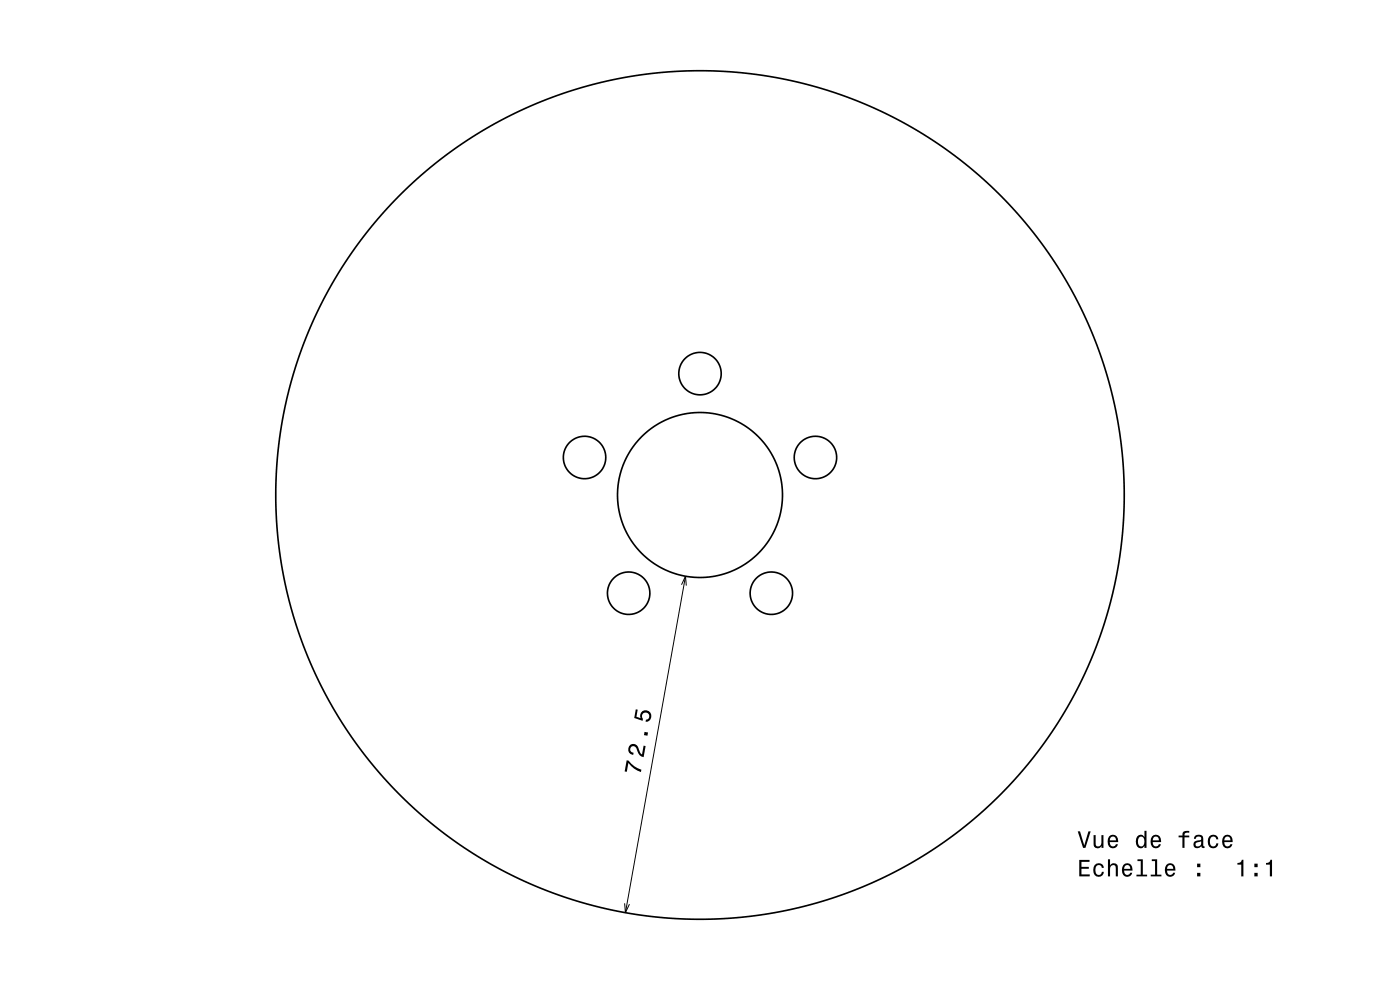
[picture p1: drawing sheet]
<svg xmlns="http://www.w3.org/2000/svg" width="297mm" height="210mm" viewBox="0 0 297 210" stroke-linecap="round" stroke-linejoin="round" font-family="sans-serif">
<g fill="none" stroke="#000" stroke-width=".35">
<circle cx="148.5" cy="79.3" r="4.5"/>
<circle cx="124" cy="97" r="4.5"/>
<circle cx="173" cy="97" r="4.5"/>
<circle cx="148.5" cy="105" r="90"/>
<circle cx="148.5" cy="105" r="17.5"/>
<circle cx="133.4" cy="125.8" r="4.5"/>
<circle cx="163.6" cy="125.8" r="4.5"/>
</g>
<g fill="#000">
<path d="M132.9 161.3l-.4 2.3 .5 .1 .3-1.9a5.2 5.2 0 0 0 2.7 2l.1-.5a5.3 5.3 0 0 1-2.7-2zM133.7 158a1.2 1.2 0 0 0-.4 1.3 1.2 1.2 0 0 0 1 .8l.1-.4a.7 .7 0 0 1-.7-.7 .7 .7 0 0 1 .6-.7 .7 .7 0 0 1 .8 .6 1.81 1.81 0 0 0 1.4 1.7l.5-2.4h-.5l-.3 1.8a2.21 2.21 0 0 1-.9-1.6 1.1 1.1 0 0 0-1.6-.4zM136.7 155.3l-.1 .6 .8 .2 .1-.7zM134.9 150.5l-.4 1.8 1.8 .6 .1-.4a.79 .79 0 0 1 0-1.2 .79 .79 0 0 1 1.2 .2 .79 .79 0 0 1-.3 1.1l-.3 .1v.4a1.21 1.21 0 0 0 1.2-1.3 1.21 1.21 0 0 0-1.4-1.1 1.21 1.21 0 0 0-.9 1.6l-.9-.3 .3-1.5z" fill-rule="evenodd"/>
<path d="M228.6 176.4l1.2 3.5h.5l1.1-3.5h-.5l-.9 2.9-.9-2.9zM232 177.2v1.7a.89 .89 0 0 0 .6 1 .89 .89 0 0 0 1.1-.5v.5h.4v-2.7h-.4v1.5a.65 .65 0 0 1-.4 .8 .65 .65 0 0 1-.8-.3l-.1-2zM235.3 177.4a1.54 1.54 0 0 0 .8 2.6 1.07 1.07 0 0 0 1.1-.9h-.5l-.2 .3-.4 .2a.76 .76 0 0 1-.7-1h1.8a1.17 1.17 0 0 0-.5-1.3 1.17 1.17 0 0 0-1.4 .1zM235.6 177.7a.66 .66 0 0 1 .8-.2 .66 .66 0 0 1 .3 .8h-1.3zM241.2 177.4a1.58 1.58 0 0 0 .8 2.6l.5-.2 .3-.4v.5h.4v-3.7h-.4v1.4a.9 .9 0 0 0-1.6-.2zM241.6 177.7a.62 .62 0 0 1 .7-.2 .62 .62 0 0 1 .4 .5 1.12 1.12 0 0 1-.6 1.6 1.19 1.19 0 0 1-.5-1.9zM244.4 177.4a1.54 1.54 0 0 0 .8 2.6 1.06 1.06 0 0 0 1.1-.9h-.5l-.2 .3-.4 .2a.76 .76 0 0 1-.7-1h1.8a1.16 1.16 0 0 0-.5-1.3 1.16 1.16 0 0 0-1.4 .1zM244.7 177.7a.66 .66 0 0 1 .8-.2 .66 .66 0 0 1 .4 .8h-1.4zM250 177.2v.4h.8v2.3h.5v-2.3h1v-.4h-1v-.3l.3-.2 .7-.1v-.3a1.04 1.04 0 0 0-1.5 .7v.2zM253.5 177.3l-.2 .6h.4a.55 .55 0 0 1 .7-.5 .55 .55 0 0 1 .3 .8h-.2a1 1 0 0 0-1 .2 1 1 0 0 0-.3 1.1 .93 .93 0 0 0 1.7 0l.1 .3 .5 .1v-.4h-.2v-.2v-1.4a1.02 1.02 0 0 0-.7-.8 1.02 1.02 0 0 0-1.1 .2zM253.7 178.8l1.1-.3a.77 .77 0 0 1-.2 .9 .77 .77 0 0 1-.9 0l-.1-.3zM256.5 177.4a1.53 1.53 0 0 0 .9 2.6 1.06 1.06 0 0 0 1.1-1.1h-.5a.67 .67 0 0 1-.6 .7 .67 .67 0 0 1-.7-.6 1.12 1.12 0 0 1 .7-1.6 .59 .59 0 0 1 .6 .6h.5a1.09 1.09 0 0 0-.8-.9 1.09 1.09 0 0 0-1.2 .3zM259.6 177.4a1.54 1.54 0 0 0 .8 2.6 1.07 1.07 0 0 0 1.1-.9h-.5l-.2 .3-.4 .2a.76 .76 0 0 1-.7-1h1.8a1.16 1.16 0 0 0-.5-1.3 1.16 1.16 0 0 0-1.4 .1zM259.9 177.7a.66 .66 0 0 1 .8-.2 .66 .66 0 0 1 .3 .8h-1.3z" fill-rule="evenodd"/>
<path d="M229 182.4v3.5h2.2v-.4h-1.8v-1.2h1.6v-.4h-1.6v-1.1h1.7v-.4zM232.2 183.5a1.53 1.53 0 0 0 .9 2.5 1.06 1.06 0 0 0 1.1-1.1h-.4a.67 .67 0 0 1-.7 .7 .67 .67 0 0 1-.7-.6 1.11 1.11 0 0 1 .7-1.5 .59 .59 0 0 1 .6 .6h.5a1.09 1.09 0 0 0-.8-1 1.09 1.09 0 0 0-1.2 .4zM235 182.3v3.6h.5v-1.6a.63 .63 0 0 1 .5-.8 .63 .63 0 0 1 .7 .7v1.7h.4v-1.8a.88 .88 0 0 0-.6-1 .88 .88 0 0 0-1 .5v-1.3zM238.3 183.5a1.54 1.54 0 0 0 .8 2.5 1.07 1.07 0 0 0 1.1-.9h-.4l-.3 .4-.3 .1a.76 .76 0 0 1-.7-.9h1.7a1.16 1.16 0 0 0-.4-1.4 1.16 1.16 0 0 0-1.5 .2zM238.7 183.7a.66 .66 0 0 1 .8-.1 .66 .66 0 0 1 .3 .7h-1.3zM241.3 182.3v.4h.7v2.8h-.9v.4h2.3v-.4h-1v-3.2zM244.3 182.3v.4h.7v2.8h-.9v.4h2.3v-.4h-.9v-3.2zM247.4 183.5a1.55 1.55 0 0 0 .8 2.5 1.07 1.07 0 0 0 1.1-.9h-.4l-.3 .4-.3 .1a.76 .76 0 0 1-.7-.9h1.8a1.17 1.17 0 0 0-.5-1.4 1.17 1.17 0 0 0-1.5 .2zM247.8 183.7a.66 .66 0 0 1 .8-.1 .66 .66 0 0 1 .3 .7h-1.3zM254 185.2v.7h.7v-.7zM254 183.2v.7h.7v-.7z" fill-rule="evenodd"/>
<path d="M262.5 183.1v.3h.8v2.5h.5v-3.5h-.4a.77 .77 0 0 1-.9 .7zM266.1 185.2v.7h.7v-.7zM266.1 183.2v.7h.7v-.7zM268.6 183.1v.3h.8v2.5h.5v-3.5h-.4a.77 .77 0 0 1-.9 .7z" fill-rule="evenodd"/>
</g>
<path d="M144.6 124l.8-1.8 .2 2M145.4 122.2l-12.7 71.4M132.5 191.6l.2 2 .8-1.8" fill="none" stroke="#000" stroke-width=".21"/>
</svg>
